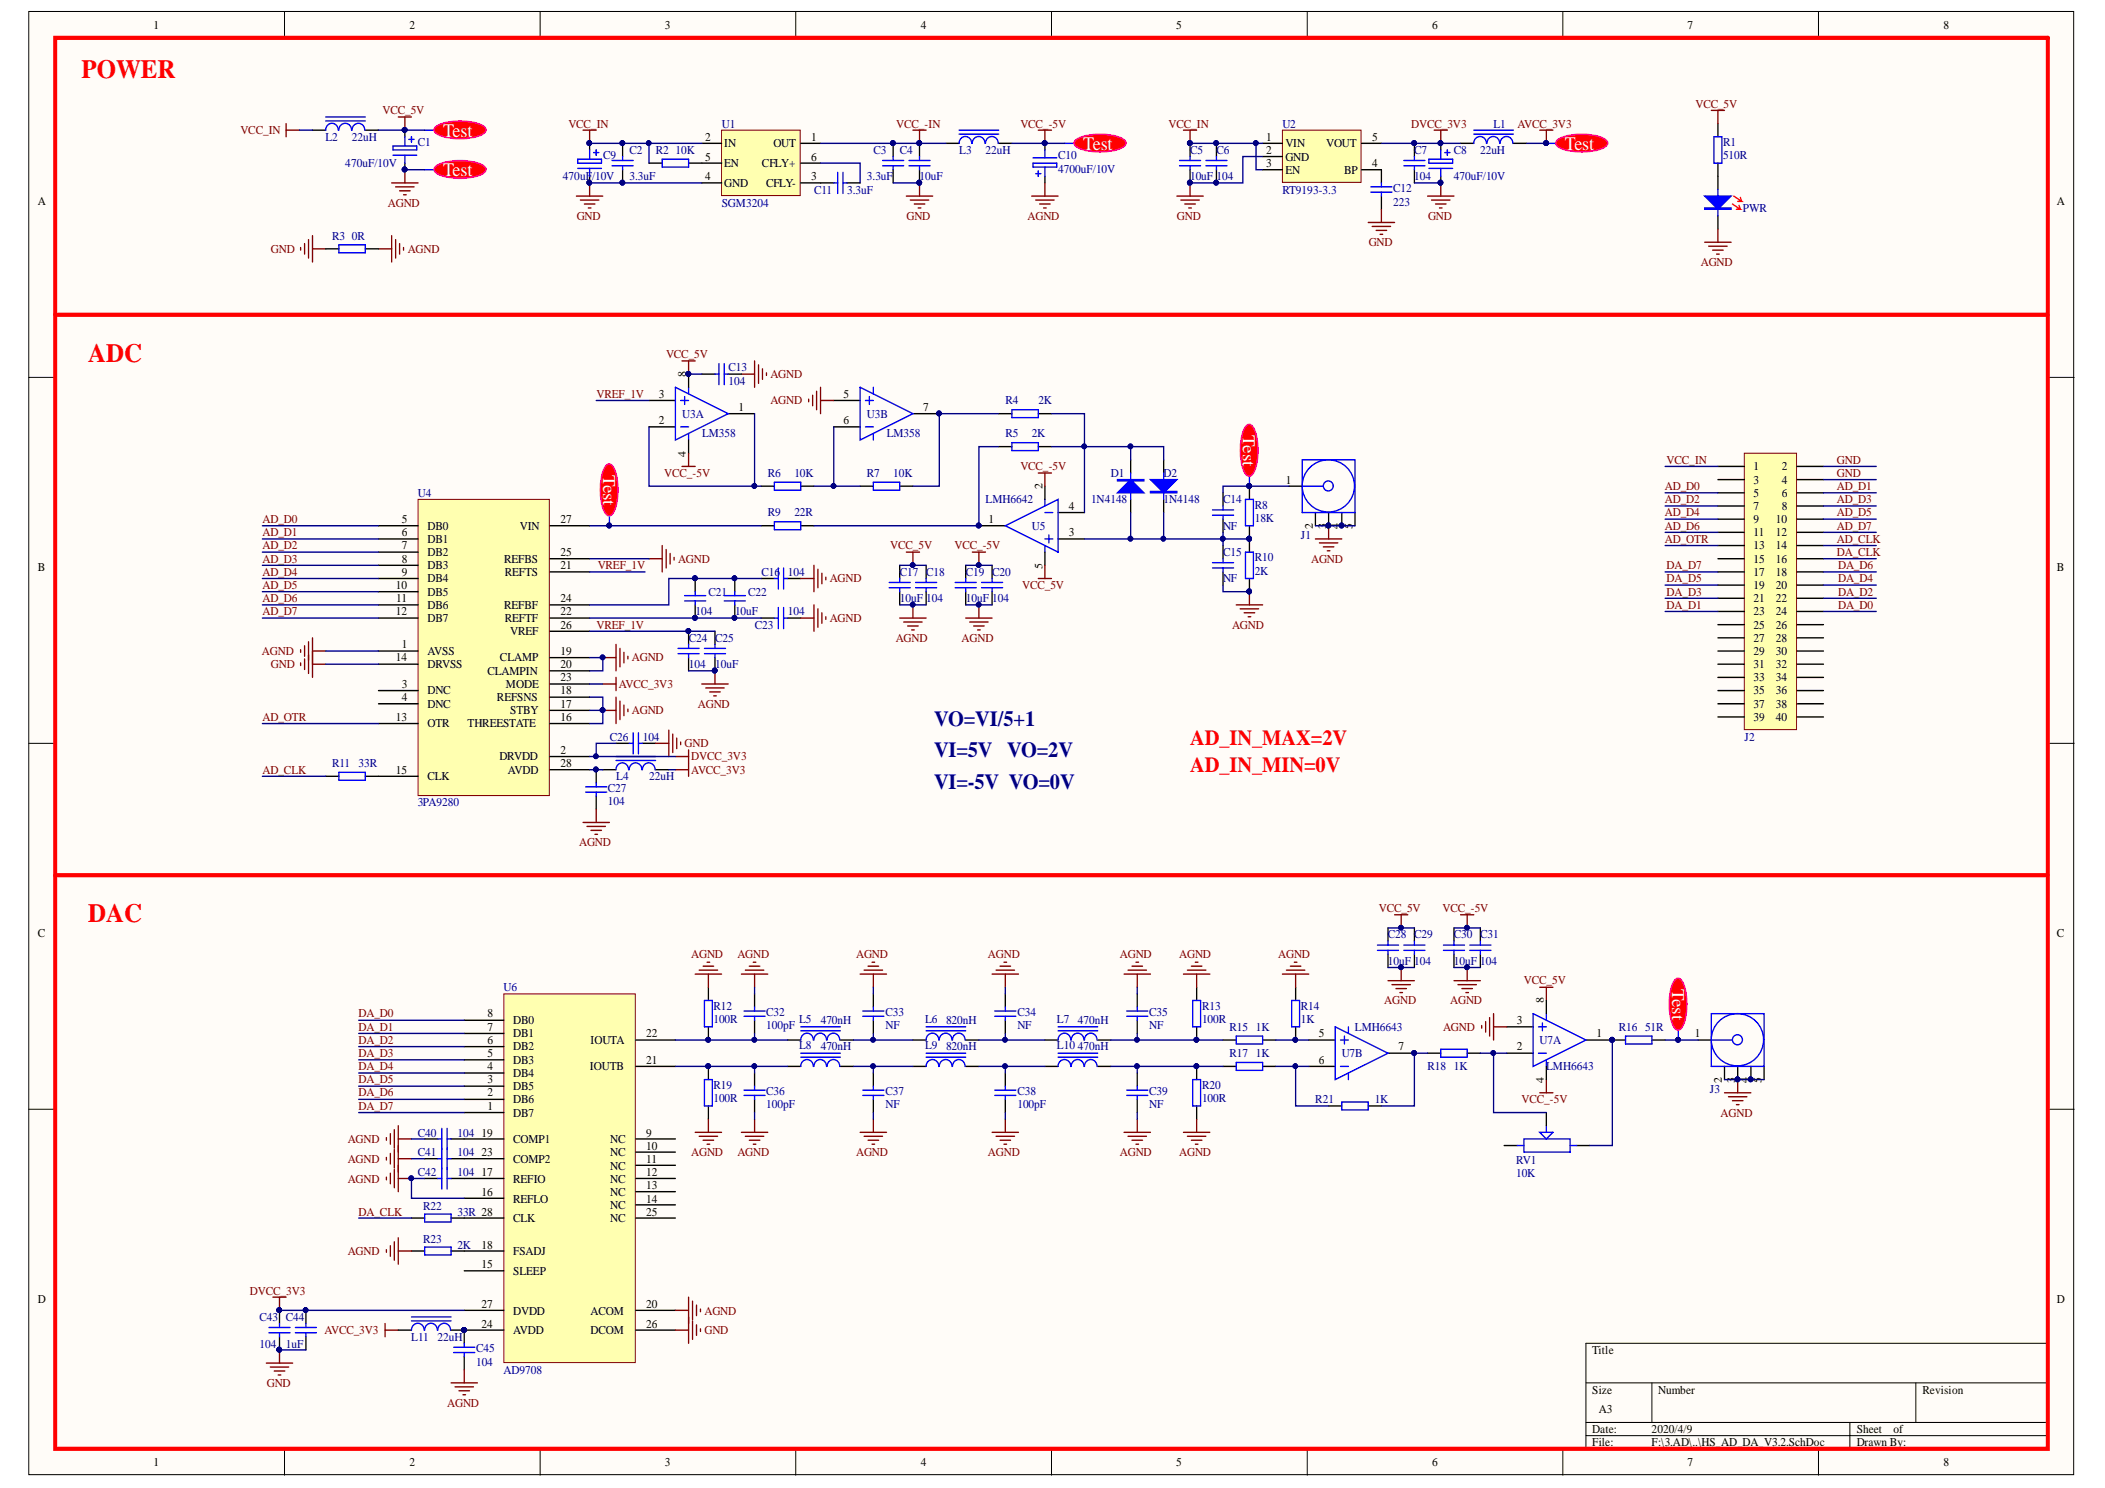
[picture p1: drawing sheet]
<svg xmlns="http://www.w3.org/2000/svg" width="297mm" height="210mm" viewBox="0 0 297 210" stroke-linecap="round" stroke-linejoin="round" font-family="sans-serif">
<defs><g id="words">
<g font-size="3.7" fill="#f00">
<text x="11.5" y="11.1">POWER</text>
<text x="12.4" y="51.1">ADC</text>
<text x="12.4" y="130.1">DAC</text>
</g>
<g font-size="3" fill="#000080">
<text x="131.8" y="102.4">VO=VI/5+1</text>
<text x="131.8" y="106.8">VI=5V VO=2V</text>
<text x="131.8" y="111.2">VI=-5V VO=0V</text>
</g>
<g font-size="3" fill="#f00">
<text x="167.9" y="105.1">AD_IN_MAX=2V</text>
<text x="167.9" y="108.9">AD_IN_MIN=0V</text>
</g>
<g font-size="2.7" fill="#fff">
<text x="62.5" y="19.3">Test</text>
<text x="152.9" y="21.1">Test</text>
<text x="220.8" y="21.1">Test</text>
<text x="62.5" y="24.8">Test</text>
</g>
<g font-size="2.6" fill="#fff">
<text x="175.4" y="61.4" transform="rotate(90 175.4 61.4)">Test</text>
<text x="85.1" y="66.9" transform="rotate(90 85.1 66.9)">Test</text>
<text x="235.9" y="139.5" transform="rotate(90 235.9 139.5)">Test</text>
</g>
<g font-size="1.7">
<text x="21.7" y="4.1">1</text>
<text x="57.8" y="4.1">2</text>
<text x="93.8" y="4.1">3</text>
<text x="129.9" y="4.1">4</text>
<text x="166" y="4.1">5</text>
<text x="202.1" y="4.1">6</text>
<text x="238.1" y="4.1">7</text>
<text x="274.3" y="4.1">8</text>
<text x="99.5" y="19.9">2</text>
<text x="99.5" y="22.7">5</text>
<text x="102.2" y="20.8">IN</text>
<text x="102.2" y="23.6">EN</text>
<text x="107.5" y="23.6">CFLY+</text>
<text x="109.1" y="20.8">OUT</text>
<text x="114.5" y="19.9">1</text>
<text x="114.5" y="22.7">6</text>
<text x="178.7" y="19.9">1</text>
<text x="178.7" y="21.7">2</text>
<text x="178.7" y="23.6">3</text>
<text x="181.4" y="20.8">VIN</text>
<text x="181.4" y="22.7">GND</text>
<text x="187.1" y="20.8">VOUT</text>
<text x="193.6" y="23.6">4</text>
<text x="193.6" y="19.9">5</text>
<text x="5.3" y="28.9">A</text>
<text x="99.5" y="25.4">4</text>
<text x="102.2" y="26.4">GND</text>
<text x="108.1" y="26.4">CFLY-</text>
<text x="114.5" y="25.4">3</text>
<text x="181.4" y="24.5">EN</text>
<text x="189.7" y="24.5">BP</text>
<text x="290.3" y="28.9">A</text>
<text x="93" y="56.1">3</text>
<text x="93" y="59.8">2</text>
<text x="104.2" y="58">1</text>
<text x="119" y="56.1">5</text>
<text x="119" y="59.8">6</text>
<text x="130.3" y="58">7</text>
<text x="150.8" y="71.9">4</text>
<text x="181.5" y="68.2">1</text>
<text x="247.4" y="66.3">1</text>
<text x="247.4" y="68.2">3</text>
<text x="247.4" y="70.1">5</text>
<text x="247.4" y="71.9">7</text>
<text x="251.4" y="66.3">2</text>
<text x="251.4" y="68.2">4</text>
<text x="251.4" y="70.1">6</text>
<text x="251.4" y="71.9">8</text>
<text x="56.7" y="73.8">5</text>
<text x="56.7" y="75.6">6</text>
<text x="56.7" y="77.5">7</text>
<text x="60.3" y="74.7">DB0</text>
<text x="60.3" y="76.6">DB1</text>
<text x="73.3" y="74.7">VIN</text>
<text x="79.1" y="73.8">27</text>
<text x="139.5" y="73.8">1</text>
<text x="150.8" y="75.6">3</text>
<text x="247.4" y="73.8">9</text>
<text x="247.4" y="75.6">11</text>
<text x="247.4" y="77.5">13</text>
<text x="250.6" y="73.8">10</text>
<text x="250.6" y="75.6">12</text>
<text x="250.6" y="77.5">14</text>
<text x="5.3" y="80.5">B</text>
<text x="55.8" y="83.1">10</text>
<text x="56.7" y="79.4">8</text>
<text x="56.7" y="81.2">9</text>
<text x="60.3" y="78.4">DB2</text>
<text x="60.3" y="80.3">DB3</text>
<text x="60.3" y="82.2">DB4</text>
<text x="71.1" y="79.4">REFBS</text>
<text x="71.2" y="81.2">REFTS</text>
<text x="79.1" y="78.4">25</text>
<text x="79.1" y="80.3">21</text>
<text x="247.4" y="79.4">15</text>
<text x="247.4" y="81.2">17</text>
<text x="247.4" y="83.1">19</text>
<text x="250.6" y="79.4">16</text>
<text x="250.6" y="81.2">18</text>
<text x="250.6" y="83.1">20</text>
<text x="290.3" y="80.5">B</text>
<text x="55.8" y="86.8">12</text>
<text x="55.9" y="84.9">11</text>
<text x="60.3" y="84">DB5</text>
<text x="60.3" y="85.9">DB6</text>
<text x="60.3" y="87.7">DB7</text>
<text x="71.1" y="85.9">REFBF</text>
<text x="71.2" y="87.7">REFTF</text>
<text x="72" y="89.6">VREF</text>
<text x="79.1" y="84.9">24</text>
<text x="79.1" y="86.8">22</text>
<text x="79.1" y="88.7">26</text>
<text x="247.4" y="84.9">21</text>
<text x="247.4" y="86.8">23</text>
<text x="247.4" y="88.7">25</text>
<text x="250.6" y="84.9">22</text>
<text x="250.6" y="86.8">24</text>
<text x="250.6" y="88.7">26</text>
<text x="55.8" y="93.3">14</text>
<text x="56.7" y="91.5">1</text>
<text x="60.3" y="92.4">AVSS</text>
<text x="60.3" y="94.2">DRVSS</text>
<text x="68.8" y="95.2">CLAMPIN</text>
<text x="70.6" y="93.3">CLAMP</text>
<text x="79.1" y="92.4">19</text>
<text x="79.1" y="94.2">20</text>
<text x="247.4" y="90.5">27</text>
<text x="247.4" y="92.4">29</text>
<text x="247.4" y="94.2">31</text>
<text x="250.6" y="90.5">28</text>
<text x="250.6" y="92.4">30</text>
<text x="250.6" y="94.2">32</text>
<text x="55.8" y="101.7">13</text>
<text x="56.7" y="97">3</text>
<text x="56.7" y="98.9">4</text>
<text x="60.3" y="98">DNC</text>
<text x="60.3" y="99.8">DNC</text>
<text x="70.1" y="98.9">REFSNS</text>
<text x="71.4" y="97">MODE</text>
<text x="72" y="100.8">STBY</text>
<text x="79.1" y="96.1">23</text>
<text x="79.1" y="98">18</text>
<text x="79.1" y="99.8">17</text>
<text x="79.1" y="101.7">16</text>
<text x="247.4" y="96.1">33</text>
<text x="247.4" y="98">35</text>
<text x="247.4" y="99.8">37</text>
<text x="247.4" y="101.7">39</text>
<text x="250.6" y="96.1">34</text>
<text x="250.6" y="98">36</text>
<text x="250.6" y="99.8">38</text>
<text x="250.6" y="101.7">40</text>
<text x="60.3" y="102.6">OTR</text>
<text x="66" y="102.6">THREESTATE</text>
<text x="70.5" y="107.3">DRVDD</text>
<text x="79.1" y="106.3">2</text>
<text x="55.8" y="109.1">15</text>
<text x="60.3" y="110">CLK</text>
<text x="71.7" y="109.1">AVDD</text>
<text x="79.1" y="108.2">28</text>
<text x="5.3" y="132.2">C</text>
<text x="290.3" y="132.2">C</text>
<text x="68.8" y="143.5">8</text>
<text x="68.8" y="145.4">7</text>
<text x="68.8" y="147.2">6</text>
<text x="68.8" y="149.1">5</text>
<text x="72.4" y="144.4">DB0</text>
<text x="72.4" y="146.3">DB1</text>
<text x="72.4" y="148.2">DB2</text>
<text x="83.3" y="147.2">IOUTA</text>
<text x="91.2" y="146.3">22</text>
<text x="186.1" y="146.3">5</text>
<text x="197.4" y="148.2">7</text>
<text x="214" y="144.4">3</text>
<text x="214" y="148.2">2</text>
<text x="225.3" y="146.3">1</text>
<text x="239.2" y="146.3">1</text>
<text x="68.8" y="151">4</text>
<text x="68.8" y="152.8">3</text>
<text x="68.8" y="154.7">2</text>
<text x="72.4" y="150">DB3</text>
<text x="72.4" y="151.9">DB4</text>
<text x="72.4" y="153.7">DB5</text>
<text x="72.4" y="155.6">DB6</text>
<text x="83.2" y="151">IOUTB</text>
<text x="91.2" y="150">21</text>
<text x="186.1" y="150">6</text>
<text x="67.9" y="160.3">19</text>
<text x="68.8" y="156.6">1</text>
<text x="72.4" y="157.5">DB7</text>
<text x="72.4" y="161.3">COMP1</text>
<text x="86.1" y="161.3">NC</text>
<text x="91.2" y="160.3">9</text>
<text x="67.9" y="163.1">23</text>
<text x="67.9" y="165.9">17</text>
<text x="72.4" y="164.1">COMP2</text>
<text x="72.4" y="166.8">REFIO</text>
<text x="86.1" y="163.1">NC</text>
<text x="86.1" y="165">NC</text>
<text x="86.1" y="166.8">NC</text>
<text x="91.2" y="162.2">10</text>
<text x="91.2" y="164.1">11</text>
<text x="91.2" y="165.9">12</text>
<text x="91.2" y="167.8">13</text>
<text x="67.9" y="168.7">16</text>
<text x="72.4" y="169.6">REFLO</text>
<text x="72.4" y="172.4">CLK</text>
<text x="86.1" y="168.7">NC</text>
<text x="86.1" y="170.6">NC</text>
<text x="86.1" y="172.4">NC</text>
<text x="91.2" y="169.6">14</text>
<text x="91.2" y="171.5">25</text>
<text x="67.9" y="176.1">18</text>
<text x="67.9" y="178.9">15</text>
<text x="72.4" y="177.1">FSADJ</text>
<text x="72.4" y="179.9">SLEEP</text>
<text x="5.3" y="183.8">D</text>
<text x="67.9" y="184.5">27</text>
<text x="72.4" y="185.4">DVDD</text>
<text x="83.3" y="185.4">ACOM</text>
<text x="91.2" y="184.5">20</text>
<text x="290.3" y="183.8">D</text>
<text x="67.9" y="187.3">24</text>
<text x="72.4" y="188.2">AVDD</text>
<text x="83.3" y="188.2">DCOM</text>
<text x="91.2" y="187.3">26</text>
<text x="224.7" y="191">Title</text>
<text x="224.7" y="196.6">Size</text>
<text x="234" y="196.6">Number</text>
<text x="271.3" y="196.6">Revision</text>
<text x="224.7" y="202.2">Date:</text>
<text x="225.6" y="199.4">A3</text>
<text x="233.1" y="202.2">2020/4/9</text>
<text x="262" y="202.2">Sheet</text>
<text x="267.2" y="202.2">of</text>
<text x="21.7" y="206.8">1</text>
<text x="57.8" y="206.8">2</text>
<text x="93.8" y="206.8">3</text>
<text x="129.9" y="206.8">4</text>
<text x="166" y="206.8">5</text>
<text x="202.1" y="206.8">6</text>
<text x="224.7" y="204">File:</text>
<text x="233.1" y="204">F:\3.AD\..\HS_AD_DA_V3.2.SchDoc</text>
<text x="238.1" y="206.8">7</text>
<text x="262" y="204">Drawn By:</text>
<text x="274.3" y="206.8">8</text>
</g>
<g font-size="1.7" fill="#800000">
<text x="54" y="16.1">VCC_5V</text>
<text x="239.2" y="15.2">VCC_5V</text>
<text x="33.9" y="18.9">VCC_IN</text>
<text x="80.2" y="18">VCC_IN</text>
<text x="126.5" y="18">VCC_-IN</text>
<text x="144" y="18">VCC_-5V</text>
<text x="164.9" y="18">VCC_IN</text>
<text x="199.1" y="18">DVCC_3V3</text>
<text x="214.1" y="18">AVCC_3V3</text>
<text x="54.7" y="29.2">AGND</text>
<text x="38.2" y="35.7">GND</text>
<text x="57.5" y="35.7">AGND</text>
<text x="81.4" y="31">GND</text>
<text x="127.9" y="31">GND</text>
<text x="145" y="31">AGND</text>
<text x="166.1" y="31">GND</text>
<text x="193.1" y="34.7">GND</text>
<text x="201.5" y="31">GND</text>
<text x="240" y="37.5">AGND</text>
<text x="94" y="50.5">VCC_5V</text>
<text x="108.7" y="53.3">AGND</text>
<text x="84.2" y="56.1">VREF_1V</text>
<text x="108.7" y="57.1">AGND</text>
<text x="235.2" y="65.4">VCC_IN</text>
<text x="259.2" y="65.4">GND</text>
<text x="93.7" y="67.3">VCC_-5V</text>
<text x="144" y="66.3">VCC_-5V</text>
<text x="234.9" y="69.1">AD_D0</text>
<text x="234.9" y="71">AD_D2</text>
<text x="259.2" y="67.3">GND</text>
<text x="259.2" y="69.1">AD_D1</text>
<text x="259.2" y="71">AD_D3</text>
<text x="37.1" y="73.8">AD_D0</text>
<text x="37.1" y="75.6">AD_D1</text>
<text x="37.1" y="77.5">AD_D2</text>
<text x="125.6" y="77.5">VCC_5V</text>
<text x="134.7" y="77.5">VCC_-5V</text>
<text x="234.9" y="72.9">AD_D4</text>
<text x="234.9" y="74.7">AD_D6</text>
<text x="234.9" y="76.6">AD_OTR</text>
<text x="259.2" y="72.9">AD_D5</text>
<text x="259.2" y="74.7">AD_D7</text>
<text x="259.2" y="76.6">AD_CLK</text>
<text x="37.1" y="79.4">AD_D3</text>
<text x="37.1" y="81.2">AD_D4</text>
<text x="37.1" y="83.1">AD_D5</text>
<text x="84.3" y="80.3">VREF_1V</text>
<text x="95.7" y="79.4">AGND</text>
<text x="117.1" y="82.2">AGND</text>
<text x="144.2" y="83.1">VCC_5V</text>
<text x="185" y="79.4">AGND</text>
<text x="235.2" y="82.2">DA_D5</text>
<text x="235.2" y="80.3">DA_D7</text>
<text x="259.2" y="78.4">DA_CLK</text>
<text x="259.4" y="82.2">DA_D4</text>
<text x="259.4" y="80.3">DA_D6</text>
<text x="37.1" y="84.9">AD_D6</text>
<text x="37.1" y="86.8">AD_D7</text>
<text x="84.2" y="88.7">VREF_1V</text>
<text x="117.1" y="87.7">AGND</text>
<text x="173.8" y="88.7">AGND</text>
<text x="235.2" y="85.9">DA_D1</text>
<text x="235.2" y="84">DA_D3</text>
<text x="259.4" y="85.9">DA_D0</text>
<text x="259.4" y="84">DA_D2</text>
<text x="37" y="92.4">AGND</text>
<text x="38.2" y="94.2">GND</text>
<text x="89.2" y="93.3">AGND</text>
<text x="126.4" y="90.5">AGND</text>
<text x="135.7" y="90.5">AGND</text>
<text x="37.1" y="101.7">AD_OTR</text>
<text x="87.3" y="97">AVCC_3V3</text>
<text x="89.2" y="100.8">AGND</text>
<text x="98.5" y="99.8">AGND</text>
<text x="96.6" y="105.4">GND</text>
<text x="97.5" y="107.3">DVCC_3V3</text>
<text x="37.1" y="109.1">AD_CLK</text>
<text x="97.5" y="109.1">AVCC_3V3</text>
<text x="81.7" y="119.3">AGND</text>
<text x="194.6" y="128.6">VCC_5V</text>
<text x="203.5" y="128.6">VCC_-5V</text>
<text x="97.5" y="135.2">AGND</text>
<text x="104.1" y="135.2">AGND</text>
<text x="120.8" y="135.2">AGND</text>
<text x="139.4" y="135.2">AGND</text>
<text x="158" y="135.2">AGND</text>
<text x="166.4" y="135.2">AGND</text>
<text x="180.4" y="135.2">AGND</text>
<text x="50.6" y="143.5">DA_D0</text>
<text x="195.3" y="141.7">AGND</text>
<text x="204.6" y="141.7">AGND</text>
<text x="215" y="138.9">VCC_5V</text>
<text x="50.6" y="145.4">DA_D1</text>
<text x="50.6" y="147.2">DA_D2</text>
<text x="50.6" y="149.1">DA_D3</text>
<text x="203.6" y="145.4">AGND</text>
<text x="50.6" y="151">DA_D4</text>
<text x="50.6" y="152.8">DA_D5</text>
<text x="50.6" y="154.7">DA_D6</text>
<text x="214.7" y="155.6">VCC_-5V</text>
<text x="49.1" y="161.3">AGND</text>
<text x="50.6" y="156.6">DA_D7</text>
<text x="242.8" y="157.5">AGND</text>
<text x="49.1" y="164.1">AGND</text>
<text x="49.1" y="166.8">AGND</text>
<text x="97.5" y="163.1">AGND</text>
<text x="104.1" y="163.1">AGND</text>
<text x="120.8" y="163.1">AGND</text>
<text x="139.4" y="163.1">AGND</text>
<text x="158" y="163.1">AGND</text>
<text x="166.4" y="163.1">AGND</text>
<text x="50.6" y="171.5">DA_CLK</text>
<text x="49.1" y="177.1">AGND</text>
<text x="35.3" y="182.7">DVCC_3V3</text>
<text x="99.4" y="185.4">AGND</text>
<text x="45.8" y="188.2">AVCC_3V3</text>
<text x="99.4" y="188.2">GND</text>
<text x="37.6" y="195.7">GND</text>
<text x="63.1" y="198.5">AGND</text>
</g>
<g font-size="1.7" fill="#000080">
<text x="45.9" y="19.9">L2</text>
<text x="48.7" y="23.6">470uF/10V</text>
<text x="49.7" y="19.9">22uH</text>
<text x="59" y="20.6">C1</text>
<text x="85.1" y="22.5">C9</text>
<text x="88.8" y="21.7">C2</text>
<text x="92.6" y="21.7">R2</text>
<text x="95.3" y="21.7">10K</text>
<text x="101.9" y="18">U1</text>
<text x="123.3" y="21.7">C3</text>
<text x="127" y="21.7">C4</text>
<text x="135.4" y="21.7">L3</text>
<text x="139.1" y="21.7">22uH</text>
<text x="149.3" y="22.5">C10</text>
<text x="167.9" y="21.7">C5</text>
<text x="171.6" y="21.7">C6</text>
<text x="181" y="18">U2</text>
<text x="199.6" y="21.7">C7</text>
<text x="205.2" y="21.7">C8</text>
<text x="208.9" y="21.7">22uH</text>
<text x="210.7" y="18">L1</text>
<text x="243.1" y="20.6">R1</text>
<text x="243.1" y="22.5">510R</text>
<text x="79.4" y="25.4">470uF/10V</text>
<text x="88.8" y="25.4">3.3uF</text>
<text x="101.9" y="29.2">SGM3204</text>
<text x="114.9" y="27.3">C11</text>
<text x="119.5" y="27.3">3.3uF</text>
<text x="122.3" y="25.4">3.3uF</text>
<text x="129.8" y="25.4">10uF</text>
<text x="149.3" y="24.3">4700uF/10V</text>
<text x="167.9" y="25.4">10uF 104</text>
<text x="181" y="27.3">RT9193-3.3</text>
<text x="196.6" y="27.1">C12</text>
<text x="196.6" y="29">223</text>
<text x="199.6" y="25.4">104</text>
<text x="205.2" y="25.4">470uF/10V</text>
<text x="245.9" y="29.9">PWR</text>
<text x="46.9" y="33.8">R3</text>
<text x="49.7" y="33.8">0R</text>
<text x="102.8" y="52.4">C13</text>
<text x="96.3" y="58.9">U3A</text>
<text x="102.8" y="54.3">104</text>
<text x="122.3" y="58.9">U3B</text>
<text x="141.9" y="57.1">R4</text>
<text x="146.5" y="57.1">2K</text>
<text x="99.1" y="61.7">LM358</text>
<text x="125.1" y="61.7">LM358</text>
<text x="141.9" y="61.7">R5</text>
<text x="145.6" y="61.7">2K</text>
<text x="59" y="70.1">U4</text>
<text x="108.4" y="67.3">R6</text>
<text x="112.1" y="67.3">10K</text>
<text x="122.3" y="67.3">R7</text>
<text x="126.1" y="67.3">10K</text>
<text x="139.1" y="71">LMH6642</text>
<text x="154" y="71">1N4148</text>
<text x="156.8" y="67.3">D1</text>
<text x="164.2" y="67.3">D2</text>
<text x="164.2" y="71">1N4148</text>
<text x="172.6" y="71">C14</text>
<text x="177.1" y="71.8">R8</text>
<text x="108.4" y="72.9">R9</text>
<text x="112.1" y="72.9">22R</text>
<text x="145.6" y="74.7">U5</text>
<text x="172.6" y="74.7">NF</text>
<text x="177.1" y="73.6">18K</text>
<text x="183.6" y="76.1">J1</text>
<text x="107.4" y="81.2">C16</text>
<text x="111.2" y="81.2">104</text>
<text x="127" y="81.2">C17 C18</text>
<text x="136.3" y="81.2">C19 C20</text>
<text x="172.6" y="78.4">C15</text>
<text x="172.6" y="82.2">NF</text>
<text x="177.1" y="79.2">R10</text>
<text x="177.1" y="81.1">2K</text>
<text x="98.1" y="86.8">104</text>
<text x="100" y="84">C21</text>
<text x="103.7" y="86.8">10uF</text>
<text x="105.6" y="84">C22</text>
<text x="106.5" y="88.7">C23</text>
<text x="111.2" y="86.8">104</text>
<text x="127" y="84.9">10uF 104</text>
<text x="136.3" y="84.9">10uF 104</text>
<text x="97.2" y="90.5">C24 C25</text>
<text x="97.2" y="94.2">104</text>
<text x="100.9" y="94.2">10uF</text>
<text x="86" y="104.5">C26</text>
<text x="90.7" y="104.5">104</text>
<text x="246.2" y="104.5">J2</text>
<text x="46.9" y="108.2">R11</text>
<text x="50.6" y="108.2">33R</text>
<text x="59" y="113.8">3PA9280</text>
<text x="85.8" y="111.7">C27</text>
<text x="85.8" y="113.6">104</text>
<text x="87" y="110">L4</text>
<text x="91.6" y="110">22uH</text>
<text x="195.8" y="132.4">C28 C29</text>
<text x="195.8" y="136.1">10uF 104</text>
<text x="205.2" y="132.4">C30 C31</text>
<text x="205.2" y="136.1">10uF 104</text>
<text x="71.1" y="139.8">U6</text>
<text x="100.7" y="142.4">R12</text>
<text x="108.1" y="143.3">C32</text>
<text x="125" y="143.3">C33</text>
<text x="143.6" y="143.3">C34</text>
<text x="162.2" y="143.3">C35</text>
<text x="169.6" y="142.4">R13</text>
<text x="183.6" y="142.4">R14</text>
<text x="100.7" y="144.3">100R</text>
<text x="108.1" y="145.2">100pF</text>
<text x="112.8" y="144.3">L5</text>
<text x="112.8" y="148">L8</text>
<text x="115.8" y="144.4">470nH</text>
<text x="115.8" y="148.2">470nH</text>
<text x="125" y="145.2">NF</text>
<text x="130.5" y="144.3">L6</text>
<text x="130.5" y="148">L9</text>
<text x="133.5" y="144.4">820nH</text>
<text x="133.5" y="148.2">820nH</text>
<text x="143.6" y="145.2">NF</text>
<text x="149.1" y="144.3">L7</text>
<text x="149.1" y="148">L10</text>
<text x="152.1" y="144.4">470nH</text>
<text x="152.1" y="148.2">470nH</text>
<text x="162.2" y="145.2">NF</text>
<text x="169.6" y="144.3">100R</text>
<text x="173.5" y="145.4">R15</text>
<text x="173.5" y="149.1">R17</text>
<text x="177.2" y="145.4">1K</text>
<text x="177.2" y="149.1">1K</text>
<text x="183.6" y="144.3">1K</text>
<text x="189.3" y="149.1">U7B</text>
<text x="191.2" y="145.4">LMH6643</text>
<text x="217.2" y="147.2">U7A</text>
<text x="228.4" y="145.4">R16</text>
<text x="232.1" y="145.4">51R</text>
<text x="100.7" y="153.6">R19</text>
<text x="100.7" y="155.4">100R</text>
<text x="108.1" y="154.5">C36</text>
<text x="125" y="154.5">C37</text>
<text x="143.6" y="154.5">C38</text>
<text x="162.2" y="154.5">C39</text>
<text x="169.6" y="153.6">R20</text>
<text x="169.6" y="155.4">100R</text>
<text x="185.6" y="155.6">R21</text>
<text x="194" y="155.6">1K</text>
<text x="201.4" y="151">R18</text>
<text x="205.2" y="151">1K</text>
<text x="218.2" y="151">LMH6643</text>
<text x="241.3" y="154.2">J3</text>
<text x="59" y="160.3">C40</text>
<text x="64.5" y="160.3">104</text>
<text x="108.1" y="156.4">100pF</text>
<text x="125" y="156.4">NF</text>
<text x="143.6" y="156.4">100pF</text>
<text x="162.2" y="156.4">NF</text>
<text x="59" y="163.1">C41</text>
<text x="59" y="165.9">C42</text>
<text x="64.5" y="163.1">104</text>
<text x="64.5" y="165.9">104</text>
<text x="213.9" y="164.2">RV1</text>
<text x="213.9" y="166.1">10K</text>
<text x="59.7" y="170.7">R22</text>
<text x="64.5" y="171.5">33R 28</text>
<text x="59.7" y="175.4">R23</text>
<text x="64.5" y="176.1">2K</text>
<text x="36.6" y="186.4">C43 C44</text>
<text x="36.6" y="190.1">104</text>
<text x="40.4" y="190.1">1uF</text>
<text x="58" y="189.2">L11</text>
<text x="61.8" y="189.2">22uH</text>
<text x="67.2" y="190.8">C45</text>
<text x="67.2" y="192.6">104</text>
<text x="71.1" y="193.8">AD9708</text>
</g>
<g font-size="1.6">
<text x="96.8" y="53.2" transform="rotate(-90 96.8 53.2)">8</text>
<text x="96.8" y="64.4" transform="rotate(-90 96.8 64.4)">4</text>
<text x="147.1" y="69" transform="rotate(-90 147.1 69)">2</text>
<text x="185.3" y="74.6" transform="rotate(-90 185.3 74.6)">2</text>
<text x="187.1" y="74.6" transform="rotate(-90 187.1 74.6)">3</text>
<text x="189" y="74.6" transform="rotate(-90 189 74.6)">4</text>
<text x="190.9" y="74.6" transform="rotate(-90 190.9 74.6)">5</text>
<text x="147.1" y="80.2" transform="rotate(-90 147.1 80.2)">5</text>
<text x="217.8" y="141.5" transform="rotate(-90 217.8 141.5)">8</text>
<text x="217.8" y="152.7" transform="rotate(-90 217.8 152.7)">4</text>
<text x="243" y="152.7" transform="rotate(-90 243 152.7)">2</text>
<text x="244.8" y="152.7" transform="rotate(-90 244.8 152.7)">3</text>
<text x="246.7" y="152.7" transform="rotate(-90 246.7 152.7)">4</text>
<text x="248.5" y="152.7" transform="rotate(-90 248.5 152.7)">5</text>
</g>
</g></defs>
<g fill="#fffcf8" stroke="#000" stroke-width=".14">
<path d="M4.1 1.6h288.5v206.4h-288.5z"/>
<path d="M7.8 5.3h281.1v199h-281.1z"/>
</g>
<g fill="none" stroke="#000" stroke-width=".14">
<path d="M40.1 1.6v3.7M76.2 1.6v3.7M112.3 1.6v3.7M148.4 1.6v3.7M184.5 1.6v3.7M220.5 1.6v3.7M256.6 1.6v3.7M4.1 53.2h3.7M289 53.2h3.7M4.1 104.9h3.7M289 104.9h3.7M4.1 156.5h3.7"/>
<path d="M289 156.5h3.7M223.8 195.1h65.2M233.1 195.1v5.6M270.3 195.1v5.6M289 189.5h-65.2v14.9M40.1 204.4v3.7M76.2 204.4v3.7M112.3 204.4v3.7M148.4 204.4v3.7M184.5 204.4v3.7M220.5 204.4v3.7M223.8 200.7h65.2"/>
<path d="M223.8 202.5h65.2M256.6 204.4v3.7M261 200.7v3.7"/>
</g>
<path d="M71.1 140.2h18.5v52h-18.5z" fill="#ffffb0" stroke="#800000" stroke-width=".14"/>
<g fill="none" stroke="#000" stroke-width=".19">
<path d="M65.5 143.9h5.6M65.5 145.8h5.6M65.5 147.6h5.6M65.5 149.5h5.6M65.5 151.4h5.6M65.5 153.2h5.6M65.5 155.1h5.6M65.5 156.9h5.6M89.7 146.7h5.6M89.7 150.4h5.6M65.5 160.7h5.6M65.5 163.5h5.6"/>
<path d="M65.5 166.2h5.6M65.5 169h5.6M65.5 171.8h5.6M65.5 176.5h5.6M65.5 179.3h5.6M89.7 160.7h5.6M89.7 166.2h5.6M89.7 171.8h5.6M89.7 162.5h5.6M89.7 164.4h5.6M89.7 168.1h5.6M89.7 170h5.6"/>
<path d="M65.5 184.8h5.6M65.5 187.6h5.6M89.7 184.8h5.6M89.7 187.6h5.6"/>
</g>
<circle cx="65.5" cy="187.6" r=".34" fill="#000080" stroke="#000080" stroke-width=".14"/>
<path d="M246.1 63.9h7.4v39h-7.4z" fill="#ffffb0" stroke="#800000" stroke-width=".14"/>
<g fill="none" stroke="#000" stroke-width=".19">
<path d="M242.4 65.8h3.7M242.4 67.7h3.7M242.4 69.5h3.7M242.4 71.4h3.7M242.4 73.2h3.7M242.4 75.1h3.7M242.4 77h3.7M242.4 78.8h3.7M253.6 65.8h3.7M253.6 67.7h3.7M253.6 69.5h3.7M253.6 71.4h3.7"/>
<path d="M253.6 73.2h3.7M253.6 75.1h3.7M253.6 77h3.7M253.6 78.8h3.7M242.4 80.7h3.7M242.4 82.5h3.7M242.4 84.4h3.7M242.4 86.3h3.7M242.4 88.1h3.7M242.4 90h3.7M242.4 91.8h3.7M242.4 93.7h3.7"/>
<path d="M242.4 95.6h3.7M242.4 97.4h3.7M242.4 99.3h3.7M253.6 80.7h3.7M253.6 82.5h3.7M253.6 84.4h3.7M253.6 86.3h3.7M253.6 88.1h3.7M253.6 90h3.7M253.6 91.8h3.7M253.6 93.7h3.7M253.6 95.6h3.7"/>
<path d="M253.6 97.4h3.7M253.6 99.3h3.7M242.4 101.1h3.7M253.6 101.1h3.7M100 139.3v1.8M168.9 139.3v1.8M182.8 139.3v1.8M100 144.9v1.8M100 150.4v1.9M100 156v1.9M106.5 140.2v1.9M106.5 143.9v1.9"/>
<path d="M106.5 151.4v1.8M106.5 155.1v1.8M111.1 146.7h1.9M111.1 150.4h1.9M118.6 146.7h1.8M118.6 150.4h1.8M123.2 140.2v1.9M123.2 143.9v1.9M123.2 151.4v1.8M123.2 155.1v1.8M128.8 146.7h1.9M128.8 150.4h1.9"/>
<path d="M136.3 146.7h1.8M136.3 150.4h1.8M141.9 140.2v1.9M141.9 143.9v1.9M141.9 151.4v1.8M141.9 155.1v1.8M147.4 146.7h1.9M147.4 150.4h1.9M154.9 146.7h1.9M154.9 150.4h1.9M160.5 140.2v1.9M160.5 143.9v1.9"/>
<path d="M160.5 151.4v1.8M160.5 155.1v1.8M168.9 144.9v1.8M168.9 150.4v1.9M168.9 156v1.9M172.6 146.7h1.8M172.6 150.4h1.8M178.2 146.7h1.8M178.2 150.4h1.8M182.8 144.9v1.8M184.7 146.7h3.7M184.7 150.4h3.7"/>
<path d="M187.5 156h1.8M193.1 156h1.8M195.9 148.6h3.7M201.4 148.6h1.9M207 148.6h1.9M212.6 148.6h3.7M212.6 144.9h3.7M218.2 141.1v1.9M218.2 150.4v1.9M218.2 156.9v1.9M223.8 146.7h5.6M233.1 146.7h1.9"/>
<path d="M239.6 146.7h1.9M243.3 150.4v1.9M245.2 150.4v1.9M247.1 150.4v1.9M248.9 150.4v1.9M58.1 171.8h1.8M58.1 176.5h1.8M59.9 160.7h1.9M59.9 163.5h1.9M59.9 166.2h1.9M63.6 160.7h1.9M63.6 163.5h1.9"/>
<path d="M63.6 166.2h1.9M63.6 171.8h1.9M63.6 176.5h1.9M212.2 161.6h1.9M222.5 161.6h1.9M65.5 187.6v1.9M65.5 191.4v1.8"/>
</g>
<g fill="none" stroke="#00f" stroke-width=".19">
<path d="M62.3 159.2v8.5M63.1 159.2v8.5M99.4 141.1h1.1v3.8h-1.1zM99.4 152.3h1.1v3.7h-1.1zM105 154.5h3M105 153.8h3M105 142.6h3M105 143.4h3M106.5 142.1v.5M106.5 143.4v.5M106.5 153.2v.6M106.5 154.5v.6"/>
<path d="M113 144.9h5.6M113 145.4h5.6M113 149.1h5.6M113 148.6h5.6M113 146.7a.89 .89 0 0 1 .9-1 .89 .89 0 0 1 .9 1M113 150.4a.89 .89 0 0 1 .9-.9 .89 .89 0 0 1 .9 .9M114.9 146.7a.89 .89 0 0 1 .8-1 .89 .89 0 0 1 .9 1M114.9 150.4a.89 .89 0 0 1 .8-.9 .89 .89 0 0 1 .9 .9M116.7 146.7a.89 .89 0 0 1 .9-1 .89 .89 0 0 1 .9 1M116.7 150.4a.89 .89 0 0 1 .9-.9 .89 .89 0 0 1 .9 .9M121.7 154.5h3M121.7 153.8h3"/>
<path d="M121.7 142.6h3M121.7 143.4h3M123.2 142.1v.5M123.2 143.4v.5M123.2 153.2v.6M123.2 154.5v.6M130.7 144.9h5.6M130.7 145.4h5.6M130.7 149.1h5.6M130.7 148.6h5.6M130.7 146.7a.9 .9 0 0 1 .9-1 .9 .9 0 0 1 .9 1M130.7 150.4a.9 .9 0 0 1 .9-.9 .9 .9 0 0 1 .9 .9"/>
<path d="M132.5 146.7a.9 .9 0 0 1 .9-1 .9 .9 0 0 1 .9 1M132.5 150.4a.9 .9 0 0 1 .9-.9 .9 .9 0 0 1 .9 .9M134.4 146.7a.89 .89 0 0 1 .9-1 .89 .89 0 0 1 .9 1M134.4 150.4a.89 .89 0 0 1 .9-.9 .89 .89 0 0 1 .9 .9M140.4 154.5h2.9M140.4 153.8h2.9M140.4 142.6h2.9M140.4 143.4h2.9M141.9 142.1v.5M141.9 143.4v.5M141.9 153.2v.6M141.9 154.5v.6"/>
<path d="M149.3 144.9h5.6M149.3 145.4h5.6M149.3 149.1h5.6M149.3 148.6h5.6M149.3 146.7a.9 .9 0 0 1 .9-1 .9 .9 0 0 1 .9 1M149.3 150.4a.9 .9 0 0 1 .9-.9 .9 .9 0 0 1 .9 .9M151.2 146.7a.9 .9 0 0 1 .9-1 .9 .9 0 0 1 .9 1M151.2 150.4a.9 .9 0 0 1 .9-.9 .9 .9 0 0 1 .9 .9M153 146.7a.89 .89 0 0 1 .9-1 .89 .89 0 0 1 .9 1M153 150.4a.89 .89 0 0 1 .9-.9 .89 .89 0 0 1 .9 .9M159 154.5h3M159 153.8h3"/>
<path d="M159 142.6h3M159 143.4h3M160.5 142.1v.5M160.5 143.4v.5M160.5 153.2v.6M160.5 154.5v.6M168.3 141.1h1.1v3.8h-1.1zM168.3 152.3h1.1v3.7h-1.1zM174.4 146.2h3.8v1.1h-3.8zM174.4 149.9h3.8v1.1h-3.8zM182.3 141.1h1.1v3.8h-1.1zM188.4 144.9l7.5 3.7-7.5 3.7z"/>
<path d="M189.2 150.4h1.1M189.2 146.7h1.1M189.3 155.5h3.8v1.1h-3.8zM189.7 146.2v1.1M190.3 144.9v.9M190.3 151.4v.9M203.3 148h3.7v1.1h-3.7zM216.3 143l7.5 3.7-7.5 3.7zM217.1 144.9h1.1M217.1 148.6h1.1M217.3 159.7h1.8l-.9 1zM217.6 144.3v1.1"/>
<path d="M218.2 143v.9M218.2 149.5v.9M218.2 158.8v.9M229.4 146.2h3.7v1.1h-3.7zM241.5 143h7.4v7.4h-7.4zM241.5 146.7h3M59.9 171.3h3.7v1.1h-3.7zM59.9 175.9h3.7v1.1h-3.7zM61.8 160.7h.5M61.8 163.5h.5M61.8 166.2h.5M63.1 160.7h.5"/>
<path d="M63.1 163.5h.5M63.1 166.2h.5M214.1 161.6h.9M215 160.7h6.6v1.8h-6.6zM221.6 161.6h.9M64 190.8h3M64 190.1h3M65.5 189.5v.6M65.5 190.8v.6"/>
<circle cx="245.2" cy="146.7" r=".71"/>
<circle cx="245.2" cy="146.7" r="3.7"/>
</g>
<g fill="none" stroke="#800000" stroke-width=".19">
<path d="M56.2 16.5h1.9M57.1 16.5v1.9M98.1 137.4h3.7M98.7 136.9h2.6M99.2 136.3h1.5M99.8 135.7h.3M100 137.4v1.9M104.6 137.4h3.7M105.2 136.9h2.6M105.7 136.3h1.5M106.3 135.7h.4M106.5 137.4v1.9"/>
<path d="M121.4 137.4h3.7M121.9 136.9h2.6M122.5 136.3h1.5M123.1 135.7h.3M123.2 137.4v1.9M140 137.4h3.7M140.6 136.9h2.6M141.1 136.3h1.5M141.7 135.7h.3M141.9 137.4v1.9M158.6 137.4h3.7M159.2 136.9h2.6"/>
<path d="M159.7 136.3h1.5M160.3 135.7h.4M160.5 137.4v1.9M167 137.4h3.7M167.6 136.9h2.6M168.1 136.3h1.5M168.7 135.7h.3M168.9 137.4v1.9M181 137.4h3.7M181.5 136.9h2.6M182.1 136.3h1.5M182.6 135.7h.4"/>
<path d="M182.8 137.4v1.9M217.3 139.3h1.8M218.2 139.3v1.8M55.1 159.9v1.5M55.6 159.4v2.6M56.2 158.8v9.3M98.1 159.7h3.7M100 157.9v1.8M104.6 159.7h3.7M106.5 157.9v1.8M121.4 159.7h3.7M123.2 157.9v1.8"/>
<path d="M140 159.7h3.7M141.9 157.9v1.8M158.6 159.7h3.7M160.5 157.9v1.8M167 159.7h3.7M168.9 157.9v1.8M209.1 144.7v.3M209.6 144.1v1.5M210.2 143.5v2.7M210.8 143v3.7M210.8 144.9h1.8M217.3 154.2h1.8"/>
<path d="M218.2 152.3v1.9M54.5 160.5v.3M54.5 163.3v.3M54.5 166.1v.3M54.5 176.3v.4M55.1 162.7v1.5M55.1 165.5v1.5M55.1 175.7v1.5M55.6 162.1v2.7M55.6 164.9v2.6M55.6 175.2v2.6M56.2 174.6v3.7"/>
<path d="M56.2 160.7h1.9M56.2 163.5h1.9M56.2 166.2h1.9M56.2 176.5h1.9M98.7 160.3h2.6M99.2 160.8h1.5M99.8 161.4h.3M105.2 160.3h2.6M105.7 160.8h1.5M106.3 161.4h.4M121.9 160.3h2.6M122.5 160.8h1.5"/>
<path d="M123.1 161.4h.3M140.6 160.3h2.6M141.1 160.8h1.5M141.7 161.4h.3M159.2 160.3h2.6M159.7 160.8h1.5M160.3 161.4h.4M167.6 160.3h2.6M168.1 160.8h1.5M168.7 161.4h.3M38.5 183h1.9M39.4 183v1.8"/>
<path d="M54.3 186.7v1.9M54.3 187.6h1.9M63.6 195.1h3.8M64.2 195.6h2.6M64.8 196.2h1.5M65.3 196.7h.4M65.5 193.2v1.9M95.3 184.8h1.9M97.2 183v3.7M97.7 183.5v2.6M98.3 184.1v1.5M98.8 184.7v.3"/>
</g>
<g fill="#000080" stroke="#000080" stroke-width=".14">
<circle cx="58" cy="166.2" r=".34"/>
<circle cx="39.4" cy="184.8" r=".34"/>
<circle cx="65.5" cy="187.6" r=".34"/>
<circle cx="99.9" cy="146.7" r=".34"/>
<circle cx="99.9" cy="150.4" r=".34"/>
<circle cx="168.8" cy="146.7" r=".34"/>
<circle cx="168.8" cy="150.4" r=".34"/>
<circle cx="182.8" cy="146.7" r=".33"/>
<circle cx="57.1" cy="18.3" r=".34"/>
<circle cx="227.5" cy="146.7" r=".34"/>
<circle cx="199.5" cy="148.5" r=".34"/>
<circle cx="245.2" cy="152.3" r=".34"/>
<circle cx="247" cy="152.3" r=".34"/>
</g>
<path d="M59 70.4h18.5v41.8h-18.5z" fill="#ffffb0" stroke="#800000" stroke-width=".14"/>
<g fill="none" stroke="#000" stroke-width=".19">
<path d="M91.6 56.5h3.7M97.2 52.8v1.8M102.8 58.4h3.7M117.7 56.5h3.7M128.8 58.4h3.7M140.9 58.4h1.9M146.5 58.4h1.9M53.4 74.2h5.6M53.4 76h5.6M53.4 77.9h5.6M53.4 79.7h5.6M77.6 74.2h5.6"/>
<path d="M77.6 78.8h5.6M91.6 60.2h3.7M97.2 62.1v1.8M107.4 74.2h1.9M107.4 68.6h1.9M113 74.2h1.9M113 68.6h1.9M117.7 60.2h3.7M121.4 68.6h1.8M127 68.6h1.8M138.1 74.2h3.8M147.4 68.6v1.8"/>
<path d="M147.4 77.9v1.8M149.3 76h3.7M149.3 72.3h3.7M159.5 64.9v1.8M159.5 70.4v1.9M176.3 68.6v1.8M176.3 74.2v3.7M181.9 68.6h1.9M185.6 72.3v1.9M187.5 72.3v1.9M189.3 72.3v1.9M191.2 72.3v1.9"/>
<path d="M53.4 81.6h5.6M53.4 83.5h5.6M53.4 85.3h5.6M53.4 87.2h5.6M53.4 91.8h5.6M53.4 93.7h5.6M53.4 97.4h5.6M53.4 99.3h5.6M77.6 85.3h5.6M77.6 87.2h5.6M77.6 80.7h5.6M77.6 89h5.6"/>
<path d="M77.6 96.5h5.6M77.6 92.8h5.6M77.6 94.6h5.6M77.6 98.3h5.6M97.2 89v1.9M97.2 92.8v1.8M98.1 81.6v1.9M98.1 85.3v1.9M100.9 89v1.9M100.9 92.8v1.8M103.7 81.6v1.9M103.7 85.3v1.9"/>
<path d="M107.4 81.6h1.9M107.4 87.2h1.9M111.1 81.6h1.9M111.1 87.2h1.9M176.3 81.6v1.9M46 109.5h1.8M51.5 109.5h7.5M53.4 102.1h5.6M77.6 106.7h5.6M77.6 108.6h5.6M77.6 102.1h5.6M77.6 100.2h5.6"/>
<path d="M84.1 108.6v1.8M84.1 112.3v1.9M86.9 104.9h1.9M90.7 104.9h1.8M39.4 184.8v1.9M39.4 188.6v1.8M43.2 184.8v1.9M43.2 188.6v1.8"/>
</g>
<g fill="none" stroke="#800000" stroke-width=".19">
<path d="M96.2 50.9h1.9M97.2 50.9v1.9M91.6 78.8h1.8M93.4 77v3.7M94 77.5v2.6M94.6 78.1v1.5M95.1 78.6v.4M96.2 65.8h1.9M97.2 63.9v1.9M114.9 79.7v3.8M146.5 66.7h1.9M147.4 66.7v1.9"/>
<path d="M147.4 79.7v1.9M42.4 91.7v.3M43 91.1v1.5M43.5 90.5v2.6M44.1 90v3.7M44.1 91.8h1.9M85.1 92.8h1.8M86.9 90.9v3.7M86.9 98.3v3.8M87.5 91.5v2.6M87.5 98.9v2.6M88 92v1.5"/>
<path d="M88 99.5v1.5M88.6 92.6v.4M99 96.5h3.8M99.6 97h2.6M100.1 97.6h1.5M100.7 98.2h.4M100.9 94.6v1.9M113 87.2h1.9M113 81.6h1.9M114.9 85.3v3.7M115.4 80.3v2.6M115.4 85.9v2.6"/>
<path d="M116 80.9v1.4M116 86.4v1.5M116.5 81.4v.4M116.5 87v.4M146.5 81.6h1.9M174.4 85.3h3.8M175 85.9h2.6M175.6 86.4h1.5M176.1 87h.4M176.3 83.5v1.8M82.3 116h3.7M82.8 116.6h2.6"/>
<path d="M83.4 117.1h1.5M83.9 117.7h.4M84.1 114.2v1.8M85.1 100.2h1.8M88.6 100v.4M95.3 106.7h1.9M97.2 105.8v1.8M37.6 192.3h3.7M38.1 192.8h2.6M38.7 193.4h1.5M39.3 194h.3M39.4 190.4v1.9"/>
</g>
<g fill="none" stroke="#00f" stroke-width=".19">
<path d="M95.3 54.6l7.5 3.8-7.5 3.7zM96.1 56.5h1.1M96.6 55.9v1.2M97.2 54.6v1M121.4 54.6l7.4 3.8-7.4 3.7zM122.1 56.5h1.1M122.7 55.9v1.2M123.2 54.6v1M142.8 57.8h3.7v1.1h-3.7zM96.1 60.2h1.1M97.2 61.1v1M109.3 68h3.7v1.1h-3.7z"/>
<path d="M109.3 73.6h3.7v1.1h-3.7zM122.1 60.2h1.1M123.2 61.1v1M123.2 68h3.8v1.1h-3.8zM141.9 74.2l7.4-3.8v7.5zM147.4 70.4v1M147.4 77v.9M147.4 72.3h1.2M147.4 76h1.2M148 75.5v1.1M157.7 67.7h3.7v.1h-3.7zM157.7 67.7h3.7"/>
<path d="M159.5 66.7v3.7M175.8 77.9h1.1v3.7h-1.1zM175.8 70.4h1.1v3.8h-1.1zM183.8 64.9h7.4v7.4h-7.4zM183.8 68.6h2.9M95.7 91.5h3M95.7 92.2h3M96.6 84.8h3M96.6 84h3M97.2 90.9v.6M97.2 92.2v.6M98.1 83.5v.5"/>
<path d="M98.1 84.8v.5M99.4 91.5h3M99.4 92.2h3M100.9 90.9v.6M100.9 92.2v.6M102.2 84.8h3M102.2 84h3M103.7 83.5v.5M103.7 84.8v.5M109.3 81.6h.5M109.3 87.2h.5M109.8 80.1v3"/>
<path d="M109.8 85.7v3M110.6 80.1v3M110.6 85.7v3M110.6 81.6h.5M110.6 87.2h.5M47.8 108.9h3.7v1.2h-3.7zM82.6 111.7h3M82.6 111h3M84.1 110.4v.6M84.1 111.7v.6M88.8 104.9h.5M89.3 103.4v2.9"/>
<path d="M90.1 103.4v2.9M90.1 104.9h.6M38 188h2.9M38 187.3h2.9M39.4 186.7v.6M39.4 188v.6M41.7 188h3M41.7 187.3h3M43.2 186.7v.6M43.2 188v.6"/>
<circle cx="187.4" cy="68.6" r=".7"/>
<circle cx="187.4" cy="68.5" r="3.7"/>
</g>
<g fill="#000080" stroke="#000080" stroke-width=".14">
<circle cx="39.4" cy="184.8" r=".34"/>
<circle cx="39.4" cy="190.4" r=".34"/>
<circle cx="43.1" cy="184.8" r=".33"/>
<circle cx="84.1" cy="108.5" r=".33"/>
<circle cx="85" cy="100.2" r=".34"/>
<circle cx="85" cy="92.7" r=".34"/>
<circle cx="97.1" cy="89" r=".34"/>
<circle cx="100.8" cy="94.6" r=".33"/>
<circle cx="98.1" cy="81.6" r=".34"/>
<circle cx="98.1" cy="87.1" r=".34"/>
<circle cx="103.6" cy="81.6" r=".33"/>
<circle cx="103.6" cy="87.1" r=".33"/>
<circle cx="138.1" cy="74.1" r=".34"/>
<circle cx="97.1" cy="52.7" r=".34"/>
<circle cx="132.5" cy="58.3" r=".33"/>
<circle cx="176.3" cy="83.4" r=".34"/>
<circle cx="187.4" cy="74.1" r=".34"/>
<circle cx="189.3" cy="74.1" r=".34"/>
<circle cx="176.3" cy="76" r=".34"/>
<circle cx="176.3" cy="68.5" r=".34"/>
</g>
<path d="M157.7 69.5l1.8-1.8 1.9 1.8z" fill="#00f"/>
<path d="M157.7 69.5l1.8-1.8 1.9 1.8zM162.3 69.3h3.8v.2h-3.8zM162.3 69.4h3.8M164.2 66.7v3.7" fill="none" stroke="#00f" stroke-width=".19"/>
<path d="M164.2 64.9v1.8M164.2 70.4v1.9" fill="none" stroke="#000" stroke-width=".19"/>
<path d="M162.3 67.7h3.8l-1.9 1.8z" fill="#00f"/>
<path d="M142.8 62.4h3.7v1.2h-3.7zM162.3 67.7h3.8l-1.9 1.8z" fill="none" stroke="#00f" stroke-width=".19"/>
<path d="M114.1 56.3v.4M114.7 55.7v1.5M115.2 55.2v2.6M115.8 54.6v3.8M115.8 56.5h1.9" fill="none" stroke="#800000" stroke-width=".19"/>
<path d="M140.9 63h1.9M146.5 63h1.9" fill="none" stroke="#000" stroke-width=".19"/>
<path d="M101.8 18.4h11.1v9.2h-11.1z" fill="#ffffb0" stroke="#800000" stroke-width=".14"/>
<g fill="none" stroke="#000" stroke-width=".19">
<path d="M44.1 18.4h1.9M51.5 18.4h1.9M57.1 18.4v.9M57.1 23v.9M83.2 20.2v1M83.2 24.9v.9M87.9 20.2v1.9M87.9 23.9v1.9M91.6 23h1.8M97.2 23h4.6M99 20.2h2.8M99 25.8h2.8"/>
<path d="M113 20.2h2.8M113 25.8h4.7M113 23h2.8M119.5 25.8h1.9M126 20.2v1.9M126 23.9v1.9M129.8 20.2v1.9M129.8 23.9v1.9M133.5 20.2h1.8M140.9 20.2h1.9M147.4 20.2v1M147.4 24.9v.9"/>
</g>
<g fill="none" stroke="#800000" stroke-width=".19">
<path d="M40.4 18.4h1.8M40.4 17.4v1.9M82.3 18.4h1.8M83.2 18.4v1.8M128.8 18.4h1.9M129.8 18.4v1.8M146.5 18.4h1.9M147.4 18.4v1.8M55.3 25.8h3.7M55.8 26.4h2.6M56.4 26.9h1.5M56.9 27.5h.4"/>
<path d="M57.1 23.9v1.9M81.3 27.7h3.8M81.9 28.2h2.6M82.5 28.8h1.4M83 29.3h.4M83.2 25.8v1.9M127.9 27.7h3.7M128.5 28.2h2.6M129 28.8h1.5M129.6 29.3h.3M129.8 25.8v1.9M145.6 27.7h3.7"/>
<path d="M146.1 28.2h2.6M146.7 28.8h1.5M147.3 29.3h.3M147.4 25.8v1.9"/>
</g>
<g fill="#000080" stroke="#000080" stroke-width=".14">
<circle cx="83.2" cy="20.2" r=".33"/>
<circle cx="83.2" cy="25.8" r=".33"/>
<circle cx="87.8" cy="25.8" r=".34"/>
<circle cx="87.8" cy="20.2" r=".34"/>
<circle cx="147.4" cy="20.2" r=".34"/>
<circle cx="126" cy="20.2" r=".34"/>
<circle cx="129.7" cy="25.8" r=".34"/>
<circle cx="57.1" cy="18.3" r=".34"/>
<circle cx="57.1" cy="23.9" r=".34"/>
<circle cx="129.7" cy="20.2" r=".34"/>
</g>
<g fill="none" stroke="#00f" stroke-width=".19">
<path d="M46 17.1h5.5M46 16.5h5.5M46 18.4a.89 .89 0 0 1 .9-1 .89 .89 0 0 1 .8 1M47.8 18.4a.9 .9 0 0 1 .9-1 .9 .9 0 0 1 .9 1M49.7 18.4a.9 .9 0 0 1 .9-1 .9 .9 0 0 1 .9 1M57.1 19.3v1.3M57.7 19.7h.7M58.1 19.3v.7M135.3 18.9h5.6M135.3 18.4h5.6M55.5 20.6h3.3v.6h-3.3zM55.5 21.9h3.3"/>
<path d="M57.1 21.9v1.1M81.5 22.5h3.4v.5h-3.4zM81.5 23.8h3.4M83.2 21.2v1.3M83.2 23.8v1.1M83.8 21.5h.7M84.1 21.2v.7M86.4 22.6h2.9M86.4 23.4h2.9M87.9 22.1v.5M87.9 23.4v.5M93.4 22.5h3.8v1.1h-3.8z"/>
<path d="M117.7 25.8h.5M118.2 24.3v3M119 24.3v3M119 25.8h.5M124.5 22.6h3M124.5 23.4h3M126 22.1v.5M126 23.4v.5M128.3 22.6h2.9M128.3 23.4h2.9M129.8 22.1v.5M129.8 23.4v.5"/>
<path d="M135.3 20.2a.89 .89 0 0 1 .9-.9 .89 .89 0 0 1 .9 .9M137.2 20.2a.9 .9 0 0 1 .9-.9 .9 .9 0 0 1 .9 .9M139.1 20.2a.9 .9 0 0 1 .9-.9 .9 .9 0 0 1 .9 .9M145.8 23h3.3v.6h-3.3zM145.8 22.3h3.3M146.1 24.5h.8M146.5 24.1v.8M147.4 21.2v1.1M147.4 23.6v1.3"/>
</g>
<path d="M181 18.4h11.1v7.3h-11.1z" fill="#ffffb0" stroke="#800000" stroke-width=".14"/>
<g fill="none" stroke="#000" stroke-width=".19">
<path d="M46 35.1h1.8M51.5 35.1h1.9M167.9 20.2v1.9M167.9 23.9v1.9M171.7 20.2v1.9M171.7 23.9v1.9M178.2 20.2h2.8M178.2 22.1h2.8M178.2 23.9h2.8M192.1 20.2h2.8M192.1 23.9h2.8v1.9M194.9 27.7v1.8"/>
<path d="M199.6 20.2v1.9M199.6 23.9v1.9M203.3 20.2v1M203.3 24.9v.9M206.1 20.2h1.9M213.6 20.2h1.8M99 52.8h1.9M102.8 52.8h1.8M127 79.7v1.9M130.7 79.7v1.9M136.3 79.7v1.9M140 79.7v1.9"/>
<path d="M127 83.5v1.8M130.7 83.5v1.8M136.3 83.5v1.8M140 83.5v1.8M85.1 108.6h1.8M92.5 108.6h1.9M195.9 130.9v1.9M195.9 134.6v1.9M199.6 130.9v1.9M199.6 134.6v1.9M205.2 130.9v1.9M205.2 134.6v1.9"/>
<path d="M208.9 130.9v1.9M208.9 134.6v1.9M56.2 187.6h1.9M63.6 187.6h1.9"/>
</g>
<g fill="#000080" stroke="#000080" stroke-width=".14">
<circle cx="167.9" cy="20.2" r=".34"/>
<circle cx="167.9" cy="25.8" r=".34"/>
<circle cx="171.6" cy="20.2" r=".33"/>
<circle cx="171.6" cy="25.8" r=".33"/>
<circle cx="199.5" cy="20.2" r=".34"/>
<circle cx="203.3" cy="20.2" r=".33"/>
<circle cx="203.3" cy="25.8" r=".33"/>
<circle cx="187.4" cy="74.1" r=".34"/>
<circle cx="245.2" cy="152.3" r=".34"/>
<circle cx="197.7" cy="136.4" r=".34"/>
<circle cx="197.7" cy="130.9" r=".34"/>
<circle cx="207" cy="136.4" r=".34"/>
<circle cx="207" cy="130.9" r=".34"/>
<circle cx="128.8" cy="85.3" r=".34"/>
<circle cx="128.8" cy="79.7" r=".34"/>
<circle cx="138.1" cy="85.3" r=".34"/>
<circle cx="138.1" cy="79.7" r=".34"/>
<circle cx="65.5" cy="187.6" r=".34"/>
<circle cx="218.2" cy="20.2" r=".34"/>
</g>
<g fill="none" stroke="#00f" stroke-width=".19">
<path d="M59.9 18.4h1.3M208 18.9h5.6M208 18.4h5.6M47.8 34.5h3.7v1.2h-3.7zM166.4 23.4h3M166.4 22.6h3M167.9 22.1v.5M167.9 23.4v.5M170.2 23.4h2.9M170.2 22.6h2.9M171.7 22.1v.5M171.7 23.4v.5"/>
<path d="M193.4 27.1h3M193.4 26.4h3M194.9 25.8v.6M194.9 27.1v.6M198.1 23.4h3M198.1 22.6h3M199.6 22.1v.5M199.6 23.4v.5M201.6 22.5h3.4v.5h-3.4zM201.6 23.8h3.4M203.3 21.2v1.3M203.3 23.8v1.1"/>
<path d="M203.9 21.5h.7M204.2 21.2v.7M208 20.2a.9 .9 0 0 1 .9-.9 .9 .9 0 0 1 .9 .9M209.8 20.2a.9 .9 0 0 1 .9-.9 .9 .9 0 0 1 .9 .9M211.7 20.2a.9 .9 0 0 1 .9-.9 .9 .9 0 0 1 .9 .9M100.9 52.8h.6M101.5 51.3v3M102.2 51.3v3M102.2 52.8h.6M125.5 82.2h3M125.5 82.9h3M127 81.6v.6"/>
<path d="M127 82.9v.6M129.2 82.2h3M129.2 82.9h3M130.7 81.6v.6M130.7 82.9v.6M134.8 82.2h3M134.8 82.9h3M136.3 81.6v.6M136.3 82.9v.6M138.5 82.2h3M138.5 82.9h3M140 81.6v.6"/>
<path d="M140 82.9v.6M86.9 107.3h5.6M86.9 106.7h5.6M86.9 108.6a.89 .89 0 0 1 .9-1 .89 .89 0 0 1 .9 1M88.8 108.6a.9 .9 0 0 1 .9-1 .9 .9 0 0 1 .9 1M90.7 108.6a.9 .9 0 0 1 .9-1 .9 .9 0 0 1 .8 1M194.4 133.3h3M194.4 134.1h3M195.9 132.8v.5M195.9 134.1v.5M198.1 133.3h3M198.1 134.1h3"/>
<path d="M199.6 132.8v.5M199.6 134.1v.5M203.7 133.3h3M203.7 134.1h3M205.2 132.8v.5M205.2 134.1v.5M207.4 133.3h3M207.4 134.1h3M208.9 132.8v.5M208.9 134.1v.5M58.1 186.3h5.5M58.1 185.8h5.5"/>
<path d="M58.1 187.6a.9 .9 0 0 1 .9-.9 .9 .9 0 0 1 .8 .9M59.9 187.6a.9 .9 0 0 1 .9-.9 .9 .9 0 0 1 .9 .9M61.8 187.6a.9 .9 0 0 1 .9-.9 .9 .9 0 0 1 .9 .9"/>
</g>
<g fill="none" stroke="#800000" stroke-width=".19">
<path d="M167 18.4h1.9M167.9 18.4v1.8M202.4 18.4h1.8M203.3 18.4v1.8M217.3 18.4h1.8M218.2 18.4v1.8M42.4 34.9v.4M43 34.4v1.4M43.5 33.8v2.6M44.1 33.2v3.8M44.1 35.1h1.9M53.4 35.1h1.9"/>
<path d="M55.3 33.2v3.8M55.8 33.8v2.6M56.4 34.4v1.4M56.9 34.9v.4M166.1 27.7h3.7M166.6 28.2h2.6M167.2 28.8h1.5M167.7 29.3h.4M167.9 25.8v1.9M193.1 31.4h3.7M193.6 31.9h2.6M194.2 32.5h1.5"/>
<path d="M194.7 33.1h.4M194.9 29.5v1.9M201.4 27.7h3.8M202 28.2h2.6M202.6 28.8h1.5M203.1 29.3h.4M203.3 25.8v1.9M104.6 52.8h1.9M106.5 50.9v3.7M107 51.5v2.6M107.6 52v1.5M108.2 52.6v.4"/>
<path d="M127.9 77.9h1.9M128.8 77.9v1.8M137.2 77.9h1.9M138.1 77.9v1.8M185.6 76h3.7M186.2 76.6h2.6M186.7 77.1h1.5M187.3 77.7h.4M187.5 74.2v1.8M42.4 93.5v.4M43 93v1.4M43.5 92.4v2.6"/>
<path d="M44.1 91.8v3.8M44.1 93.7h1.9M127 87.2h3.7M127.5 87.7h2.6M128.1 88.3h1.5M128.6 88.9h.4M128.8 85.3v1.9M136.3 87.2h3.7M136.8 87.7h2.6M137.4 88.3h1.5M137.9 88.9h.4M138.1 85.3v1.9"/>
<path d="M92.5 104.9h1.9M94.4 103v3.7M94.9 103.6v2.6M95.3 108.6h1.9M95.5 104.1v1.5M96.1 104.7v.3M97.2 107.6v1.9M195.9 138.3h3.7M196.4 138.9h2.6M196.8 129h1.9M197 139.5h1.5M197.7 129v1.9"/>
<path d="M197.7 136.5v1.8M205.2 138.3h3.7M205.7 138.9h2.6M206.1 129h1.9M206.3 139.5h1.5M207 129v1.9M207 136.5v1.8M197.5 140h.4M206.8 140h.4M243.3 154.2h3.8M243.9 154.7h2.6M244.5 155.3h1.5"/>
<path d="M245 155.8h.4M245.2 152.3v1.9M95.3 187.6h1.9M97.2 185.8v3.7M97.7 186.3v2.6M98.3 186.9v1.5M98.8 187.4v.4"/>
</g>
<path d="M61.3 18a5 5 0 0 1 3.6-.9 5 5 0 0 1 3.6 .9l.1 .3a1.56 1.56 0 0 1-1.4 1 8.3 8.3 0 0 1-5.6-.4l-.3-.3-.1-.3z" fill="#f00" stroke="#f0f" stroke-width=".19"/>
<path d="M150.2 20.2h1.3" fill="none" stroke="#00f" stroke-width=".19"/>
<path d="M151.6 19.9a5 5 0 0 1 3.6-1 5 5 0 0 1 3.6 1l.1 .3a1.56 1.56 0 0 1-1.4 1 8.3 8.3 0 0 1-5.6-.5l-.3-.2-.1-.3z" fill="#f00" stroke="#f0f" stroke-width=".19"/>
<path d="M242.4 17.4v1.9M242.4 23v3.7M242.4 30.5v1.8" fill="none" stroke="#000" stroke-width=".19"/>
<path d="M241.9 19.3h1.1v3.7h-1.1zM240.6 29.3h3.7v.2h-3.7zM240.6 29.4h3.7M242.4 26.7v3.8" fill="none" stroke="#00f" stroke-width=".19"/>
<path d="M244.5 28.8l1.1 .7h-.6M244.6 27.7l1.2 .7h-.6M245.4 29l.2 .5M245.6 27.8l.2 .6" fill="none" stroke="#f00" stroke-width=".19"/>
<path d="M240.6 27.7h3.7l-1.9 1.8z" fill="#00f"/>
<path d="M240.6 27.7h3.7l-1.9 1.8zM236.8 145.4v1.3" fill="none" stroke="#00f" stroke-width=".19"/>
<path d="M241.5 15.6h1.8M242.4 15.6v1.8M240.6 34.2h3.7M241.1 34.7h2.6M241.7 35.3h1.5M242.2 35.8h.4M242.4 32.3v1.9" fill="none" stroke="#800000" stroke-width=".19"/>
<circle cx="236.8" cy="146.7" r=".34" fill="#000080" stroke="#000080" stroke-width=".14"/>
<path d="M236.5 138.1l.3-.1a1.56 1.56 0 0 1 1 1.3 8.3 8.3 0 0 1-.5 5.7l-.2 .2-.3 .1a1.56 1.56 0 0 1-1-1.3 8.3 8.3 0 0 1 .4-5.7z" fill="#f00" stroke="#f0f" stroke-width=".19"/>
<g fill="#000080" stroke="#000080" stroke-width=".14">
<circle cx="236.8" cy="146.7" r=".34"/>
<circle cx="176.3" cy="68.5" r=".34"/>
</g>
<path d="M176.3 67.3v1.3" fill="none" stroke="#00f" stroke-width=".19"/>
<path d="M176 59.9l.3-.1a1.56 1.56 0 0 1 1 1.4 8.3 8.3 0 0 1-.5 5.6l-.2 .3-.3 .1a1.56 1.56 0 0 1-1-1.4 8.3 8.3 0 0 1 .4-5.6z" fill="#f00" stroke="#f0f" stroke-width=".19"/>
<g fill="#000080" stroke="#000080" stroke-width=".14">
<circle cx="176.3" cy="68.5" r=".34"/>
<circle cx="218.2" cy="20.2" r=".34"/>
</g>
<path d="M218.2 20.2h1.3" fill="none" stroke="#00f" stroke-width=".19"/>
<path d="M219.6 19.9a5 5 0 0 1 3.6-1 5 5 0 0 1 3.6 1l.1 .3a1.56 1.56 0 0 1-1.4 1 8.3 8.3 0 0 1-5.6-.5l-.3-.2-.1-.3z" fill="#f00" stroke="#f0f" stroke-width=".19"/>
<g fill="#000080" stroke="#000080" stroke-width=".14">
<circle cx="218.2" cy="20.2" r=".34"/>
<circle cx="86" cy="74.1" r=".34"/>
</g>
<path d="M86 72.9v1.3" fill="none" stroke="#00f" stroke-width=".19"/>
<path d="M85.7 65.5l.3-.1a1.56 1.56 0 0 1 .9 1.4 8.3 8.3 0 0 1-.4 5.6l-.3 .3-.2 .1a1.56 1.56 0 0 1-1-1.4 8.3 8.3 0 0 1 .4-5.6z" fill="#f00" stroke="#f0f" stroke-width=".19"/>
<circle cx="86" cy="74.1" r=".34" fill="#000080" stroke="#000080" stroke-width=".14"/>
<path d="M85.1 96.5h1.8M86.9 95.6v1.8" fill="none" stroke="#800000" stroke-width=".19"/>
<path d="M172.6 69.5v1.9M172.6 73.2v1.9M172.6 77v1.8M172.6 80.7v1.8" fill="none" stroke="#000" stroke-width=".19"/>
<path d="M59.9 23.9h1.3M171.1 71.9h3M171.1 72.7h3M171.1 79.4h3M172.6 71.4v.5M172.6 72.7v.5M172.6 78.8v.6M171.1 80.1h3M172.6 80.1v.6" fill="none" stroke="#00f" stroke-width=".19"/>
<path d="M7.8 5.3h281.2v199.1h-281.2zM7.8 44.4h281.2M7.8 123.5h281.2" fill="none" stroke="#f00" stroke-width=".57"/>
<path d="M61.3 23.6a5 5 0 0 1 3.6-1 5 5 0 0 1 3.6 1l.1 .3a1.56 1.56 0 0 1-1.4 1 8.3 8.3 0 0 1-5.6-.4l-.3-.3-.1-.3z" fill="#f00" stroke="#f0f" stroke-width=".19"/>
<g fill="none" stroke="#000080" stroke-width=".19">
<path d="M42.2 18.4h1.9M53.4 18.4h6.5M57.1 23.9h2.8M83.2 25.8h15.8M83.2 20.2h15.8M91.6 20.2v2.8M115.8 23h5.6v2.8M115.8 20.2h17.7M126 25.8h3.8M142.8 20.2h7.4M167.9 20.2h10.3M177.2 20.2v3.7h1"/>
<path d="M178.2 22.1h-2.8v3.7h-7.5M194.9 20.2h11.2M199.6 25.8h3.7M215.4 20.2h2.8M84.1 56.5h7.5M97.2 52.8h1.8M106.5 58.4v10.2M140.9 58.4h-8.4v10.2h-3.7M148.4 58.4h4.6v13.9M37 74.2h16.4M37 76h16.4M37 77.9h16.4"/>
<path d="M37 79.7h16.4M83.2 74.2h24.2M83.2 78.8h8.4M91.6 60.2v8.4h15.8M114.9 68.6h6.5M117.7 60.2v8.4M127 79.7h3.7M136.3 79.7h3.7M140.9 63h-2.8v11.2h-23.2M148.4 63h15.8v1.9M153 76h23.3M159.5 63v1.9"/>
<path d="M159.5 72.3v3.7M164.2 72.3v3.7M172.6 75.1v1.9M181.9 68.6h-9.3v.9M185.6 74.2h5.6M235 65.8h7.4M235 69.5h7.4M235 71.4h7.4M235 73.2h7.4M235 75.1h7.4M235 77h7.4M257.3 65.8h7.5"/>
<path d="M257.3 69.5h7.5M257.3 71.4h7.5M257.3 73.2h7.5M257.3 75.1h7.5M257.3 77h7.5M257.3 67.7h7.5M257.3 78.8h7.5M37 81.6h16.4M37 83.5h16.4M37 85.3h16.4M37 87.2h16.4M46 91.8h7.4"/>
<path d="M46 93.7h7.4M83.2 98.3h1.9v3.8h-1.9M83.2 92.8h1.9v1.8h-1.9M83.2 89h17.7M83.2 87.2h24.2M83.2 80.7h7.8M83.2 96.5h1.9M97.2 94.6h3.7M107.4 81.6h-13v3.7h-11.2M127 85.3h3.7M136.3 85.3h3.7M172.6 82.5v1h3.7"/>
<path d="M235 80.7h7.4M235 82.5h7.4M235 84.4h7.4M235 86.3h7.4M257.3 80.7h7.5M257.3 82.5h7.5M257.3 84.4h7.5M257.3 86.3h7.5M37 109.5h9M37 102.1h16.4M83.2 108.6h1.9M83.2 100.2h1.9"/>
<path d="M83.2 106.7h.9M86.9 104.9h-2.8v1.8h11.2M94.4 108.6h.9M106.5 139.3v.9M123.2 139.3v.9M141.9 139.3v.9M160.5 139.3v.9M195.9 130.9h3.7M195.9 136.5h3.7M205.2 130.9h3.7M205.2 136.5h3.7M50.6 143.9h14.9"/>
<path d="M50.6 145.8h14.9M50.6 147.6h14.9M50.6 149.5h14.9M50.6 151.4h14.9M50.6 153.2h14.9M50.6 155.1h14.9M50.6 156.9h14.9M95.3 146.7h15.8M95.3 150.4h15.8M106.5 145.8v.9M106.5 150.4v1M106.5 156.9v1"/>
<path d="M120.4 146.7h8.4M120.4 150.4h8.4M123.2 145.8v.9M123.2 150.4v1M123.2 156.9v1M138.1 150.4h9.3M138.1 146.7h9.3M141.9 145.8v.9M141.9 150.4v1M141.9 156.9v1M156.8 146.7h15.8M156.8 150.4h15.8"/>
<path d="M160.5 145.8v.9M160.5 150.4v1M160.5 156.9v1M180 146.7h4.7M180 150.4h4.7M182.8 150.4v5.6h4.7M201.4 148.6h-1.8v7.4h-4.7M208.9 148.6h3.7M210.8 148.6v8.3h7.4M227.5 146.7v14.9h-3.1M235 146.7h4.6M243.3 152.3h5.6"/>
<path d="M50.6 171.8h7.5M58.1 160.7h1.8M58.1 163.5h1.8M59.9 166.2h-1.8v2.8h7.4M39.4 184.8h26.1M39.4 190.4h3.8"/>
</g>
<g fill="#000080" stroke="#000080" stroke-width=".14">
<circle cx="58" cy="166.2" r=".34"/>
<circle cx="39.4" cy="190.4" r=".34"/>
<circle cx="99.9" cy="146.7" r=".34"/>
<circle cx="106.4" cy="146.7" r=".34"/>
<circle cx="123.2" cy="146.7" r=".33"/>
<circle cx="99.9" cy="150.4" r=".34"/>
<circle cx="106.4" cy="150.4" r=".34"/>
<circle cx="123.2" cy="150.4" r=".33"/>
<circle cx="141.8" cy="150.4" r=".33"/>
<circle cx="141.8" cy="146.7" r=".33"/>
<circle cx="160.4" cy="146.7" r=".33"/>
<circle cx="168.8" cy="146.7" r=".34"/>
<circle cx="168.8" cy="150.4" r=".34"/>
<circle cx="160.4" cy="150.4" r=".33"/>
<circle cx="182.8" cy="150.4" r=".33"/>
<circle cx="182.8" cy="146.7" r=".33"/>
<circle cx="199.5" cy="148.5" r=".34"/>
<circle cx="245.2" cy="152.3" r=".34"/>
<circle cx="247" cy="152.3" r=".34"/>
<circle cx="39.4" cy="184.8" r=".34"/>
<circle cx="43.1" cy="184.8" r=".33"/>
<circle cx="84.1" cy="108.5" r=".33"/>
<circle cx="85" cy="100.2" r=".34"/>
<circle cx="85" cy="92.7" r=".34"/>
<circle cx="97.1" cy="89" r=".34"/>
<circle cx="100.8" cy="94.6" r=".33"/>
<circle cx="98.1" cy="87.1" r=".34"/>
<circle cx="103.6" cy="87.1" r=".33"/>
<circle cx="98.1" cy="81.6" r=".34"/>
<circle cx="103.6" cy="81.6" r=".33"/>
<circle cx="106.4" cy="68.5" r=".34"/>
<circle cx="117.6" cy="68.5" r=".34"/>
<circle cx="159.5" cy="76" r=".34"/>
<circle cx="164.2" cy="76" r=".33"/>
<circle cx="153" cy="63" r=".33"/>
<circle cx="159.5" cy="63" r=".34"/>
<circle cx="132.5" cy="58.3" r=".33"/>
<circle cx="138.1" cy="74.1" r=".34"/>
<circle cx="86" cy="74.1" r=".34"/>
<circle cx="91.5" cy="20.2" r=".33"/>
<circle cx="87.8" cy="25.8" r=".34"/>
<circle cx="83.2" cy="25.8" r=".33"/>
<circle cx="87.8" cy="20.2" r=".34"/>
<circle cx="83.2" cy="20.2" r=".33"/>
<circle cx="126" cy="20.2" r=".34"/>
<circle cx="129.7" cy="20.2" r=".34"/>
<circle cx="129.7" cy="25.8" r=".34"/>
<circle cx="57.1" cy="18.3" r=".34"/>
<circle cx="147.4" cy="20.2" r=".34"/>
<circle cx="167.9" cy="20.2" r=".34"/>
<circle cx="171.6" cy="20.2" r=".33"/>
<circle cx="177.2" cy="20.2" r=".34"/>
<circle cx="171.6" cy="25.8" r=".33"/>
<circle cx="167.9" cy="25.8" r=".34"/>
<circle cx="199.5" cy="20.2" r=".34"/>
<circle cx="203.3" cy="20.2" r=".33"/>
<circle cx="203.3" cy="25.8" r=".33"/>
<circle cx="189.3" cy="74.1" r=".34"/>
<circle cx="187.4" cy="74.1" r=".34"/>
<circle cx="97.1" cy="52.7" r=".34"/>
<circle cx="197.7" cy="130.9" r=".34"/>
<circle cx="197.7" cy="136.4" r=".34"/>
<circle cx="207" cy="130.9" r=".34"/>
<circle cx="207" cy="136.4" r=".34"/>
<circle cx="128.8" cy="79.7" r=".34"/>
<circle cx="128.8" cy="85.3" r=".34"/>
<circle cx="138.1" cy="79.7" r=".34"/>
<circle cx="138.1" cy="85.3" r=".34"/>
<circle cx="84.1" cy="106.7" r=".33"/>
<circle cx="210.7" cy="148.5" r=".33"/>
<circle cx="227.5" cy="146.7" r=".34"/>
<circle cx="236.8" cy="146.7" r=".34"/>
<circle cx="218.2" cy="20.2" r=".34"/>
<circle cx="172.5" cy="76" r=".33"/>
<circle cx="176.3" cy="76" r=".34"/>
<circle cx="176.3" cy="83.4" r=".34"/>
<circle cx="176.3" cy="68.5" r=".34"/>
<circle cx="57.1" cy="23.9" r=".34"/>
</g>
<use href="#words"/>
</svg>
